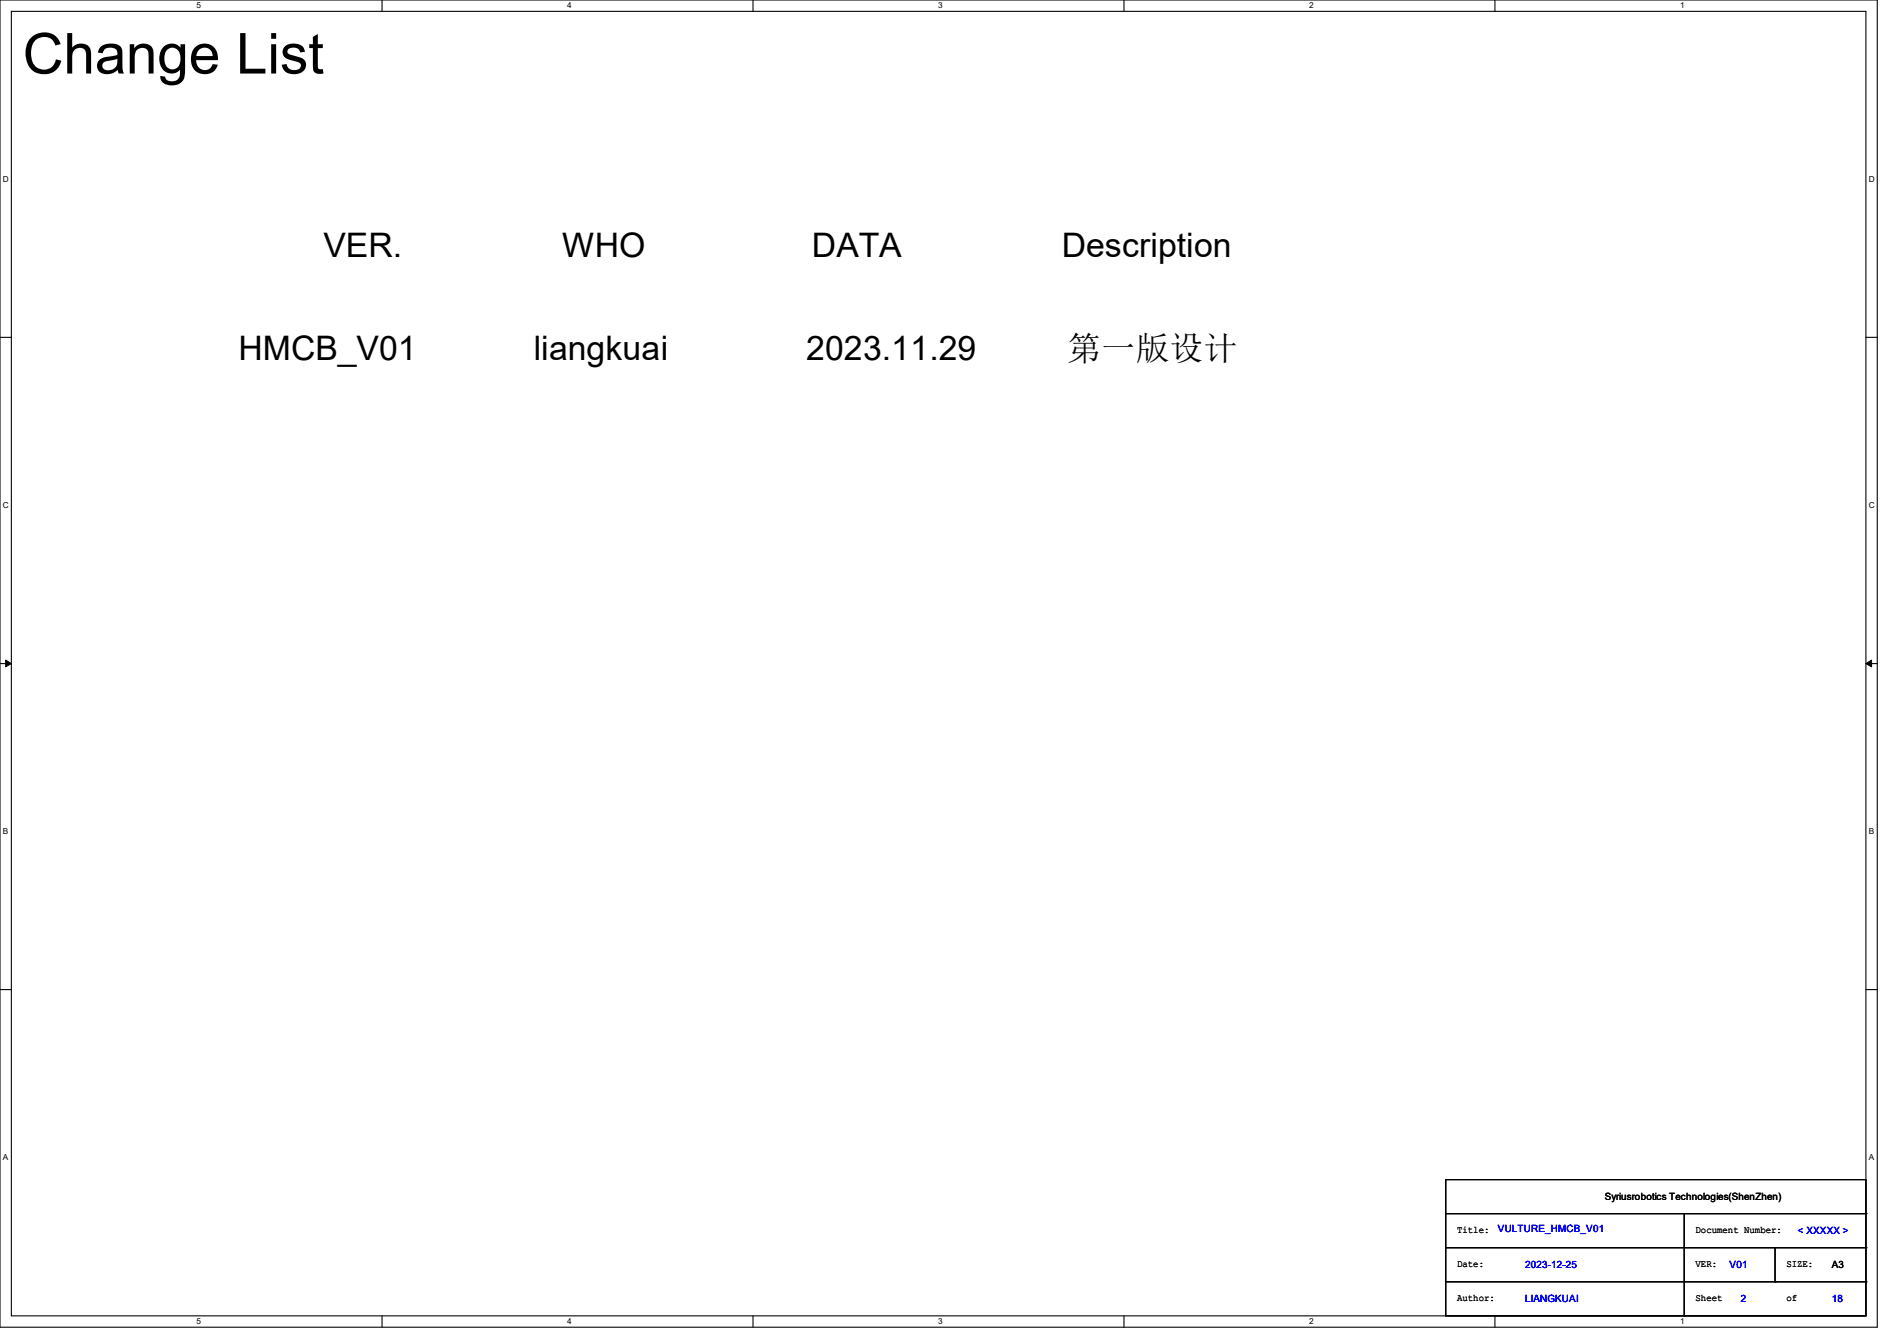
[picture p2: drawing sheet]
<svg xmlns="http://www.w3.org/2000/svg" width="297mm" height="210mm" viewBox="0 0 297 210" stroke-linecap="round" stroke-linejoin="round" font-family="sans-serif">
<defs><g id="words">
<text font-size="8.8" x="3.6" y="11.5">Change List</text>
<g font-size="5.3">
<text x="50.7" y="40.3">VER.</text>
<text x="88" y="40.3">WHO</text>
<text x="127.1" y="40.3">DATA</text>
<text x="166.2" y="40.3">Description</text>
<text x="37.3" y="56.3">HMCB_V01</text>
<text x="83.6" y="56.3">liangkuai</text>
<text x="126.2" y="56.3">2023.11.29</text>
<text x="167.1" y="56.3">第一版设计</text>
</g>
<g font-size="1.6">
<text x="251.2" y="188">Syriusrobotics Technologies(ShenZhen)</text>
<text x="228.1" y="193.1">Title:</text>
<text x="265.5" y="193.1">Document Number:</text>
<text x="228.1" y="198.4">Date:</text>
<text x="228.1" y="203.7">Author:</text>
<text x="265.5" y="203.7">Sheet</text>
<text x="265.5" y="198.4">VER:</text>
<text x="279.7" y="203.7">of</text>
<text x="279.7" y="198.4">SIZE:</text>
<text x="286.8" y="198.6">A3</text>
</g>
<g font-size="1.6" fill="#00f">
<text x="234.5" y="192.9">VULTURE_HMCB_V01</text>
<text x="281.5" y="193.3">&lt; XXXXX &gt;</text>
<text x="238.8" y="204">LIANGKUAI</text>
<text x="238.8" y="198.6">2023-12-25</text>
<text x="270.8" y="198.6">V01</text>
<text x="272.6" y="204">2</text>
<text x="286.8" y="204">18</text>
</g>
<g font-size="1.3">
<text x="30.8" y="1.3">5</text>
<text x="88.8" y="1.3">4</text>
<text x="146.9" y="1.3">3</text>
<text x="205" y="1.3">2</text>
<text x="263.1" y="1.3">1</text>
<text x=".5" y="28.4">D</text>
<text x="292.6" y="28.4">D</text>
<text x=".5" y="79.5">C</text>
<text x="292.6" y="79.5">C</text>
<text x=".5" y="130.6">B</text>
<text x="292.6" y="130.6">B</text>
<text x=".5" y="181.7">A</text>
<text x="292.6" y="181.7">A</text>
<text x="30.8" y="207.4">5</text>
<text x="88.8" y="207.4">4</text>
<text x="146.9" y="207.4">3</text>
<text x="205" y="207.4">2</text>
<text x="263.1" y="207.4">1</text>
</g>
</g></defs>
<path d="M0 0h293.9v207.9h-293.9zM1.8 1.8h290.3v204.3h-290.3z" fill="none" stroke="#000" stroke-width=".17"/>
<g fill="#fff">
<path d="M30.8 .2h.7v1.4h-.7z"/>
<path d="M30.8 206.2h.7v1.4h-.7z"/>
</g>
<path d="M59.8 0v1.8M59.8 206.1v1.8" fill="none" stroke="#000" stroke-width=".17"/>
<g fill="#fff">
<path d="M88.8 .2h.7v1.4h-.7z"/>
<path d="M88.8 206.2h.7v1.4h-.7z"/>
</g>
<path d="M117.9 0v1.8M117.9 206.1v1.8" fill="none" stroke="#000" stroke-width=".17"/>
<g fill="#fff">
<path d="M146.9 .2h.7v1.4h-.7z"/>
<path d="M146.9 206.2h.7v1.4h-.7z"/>
</g>
<path d="M176 0v1.8M176 206.1v1.8" fill="none" stroke="#000" stroke-width=".17"/>
<g fill="#fff">
<path d="M205 .2h.7v1.4h-.7z"/>
<path d="M205 206.2h.7v1.4h-.7z"/>
</g>
<path d="M234.1 0v1.8M234.1 206.1v1.8" fill="none" stroke="#000" stroke-width=".17"/>
<g fill="#fff">
<path d="M263.1 .2h.6v1.4h-.6z"/>
<path d="M263.1 206.2h.6v1.4h-.6z"/>
<path d="M.5 27.3h.9v1.4h-.9z"/>
<path d="M292.6 27.3h.9v1.4h-.9z"/>
<path d="M.5 78.4h.9v1.4h-.9z"/>
<path d="M292.6 78.4h.9v1.4h-.9z"/>
</g>
<path d="M0 52.8h1.8M292.1 52.8h1.8" fill="none" stroke="#000" stroke-width=".17"/>
<g fill="#fff">
<path d="M.5 129.5h.8v1.4h-.8z"/>
<path d="M292.6 129.5h.8v1.4h-.8z"/>
</g>
<path d="M0 103.9h1.8M292.1 103.9h1.8" fill="none" stroke="#000" stroke-width=".17"/>
<path d="M.9 103.4l.9 .5-.9 .5zM292.1 103.9l.9-.5v1z" fill="#000" stroke="#000" stroke-width=".16"/>
<g fill="#fff">
<path d="M.5 180.5h.8v1.4h-.8z"/>
<path d="M292.6 180.5h.8v1.4h-.8z"/>
</g>
<g fill="none" stroke="#000" stroke-width=".17">
<path d="M0 155h1.8M292.1 155h1.8M226.4 184.7h65.7v21.4h-65.7zM226.4 190.1h65.7M226.4 195.4h65.7M263.7 190.1v16M277.9 195.4v5.3M292.1 190.1h.1M292.1 195.4h.1M226.4 200.7h65.7M263.7 206.1h.1M277.9 200.7h.1"/>
<path d="M292.1 200.7h.1"/>
</g>
<use href="#words"/>
</svg>
